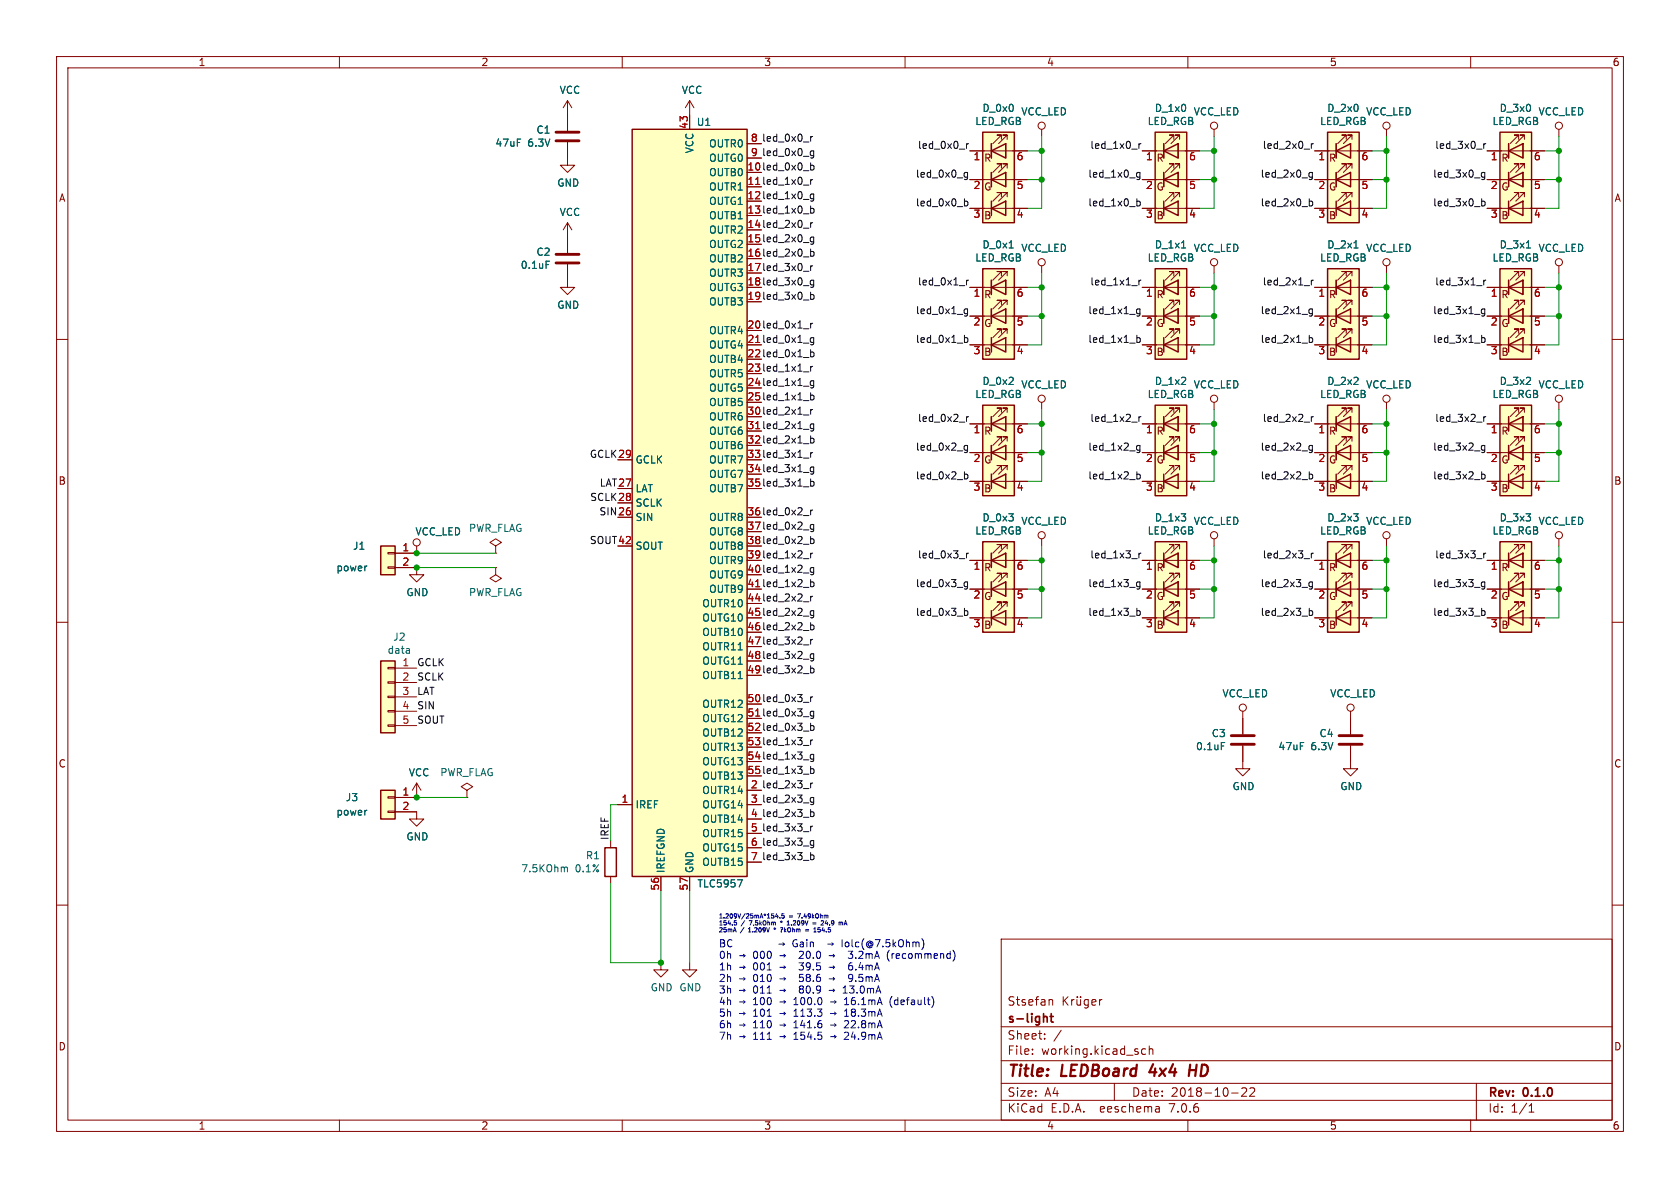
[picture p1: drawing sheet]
<svg xmlns="http://www.w3.org/2000/svg" width="297mm" height="210mm" viewBox="0 0 297 210" stroke-linecap="round" stroke-linejoin="round" font-family="sans-serif">
<defs><g id="words">
<g font-size="2.8" fill="#840000">
<text x="178" y="190.9">Title:</text>
<text x="187.7" y="190.9">LEDBoard</text>
<text x="204.1" y="190.9">4x4</text>
<text x="211.8" y="190.9">HD</text>
</g>
<g font-size="2.1" fill="#840000">
<text x="178" y="178">Stsefan</text>
<text x="178" y="184">Sheet:</text>
<text x="178" y="181.2">s-light</text>
<text x="178" y="186.7">File:</text>
<text x="184.1" y="186.7">working.kicad_sch</text>
<text x="178" y="196.9">KiCad</text>
<text x="178" y="194.1">Size:</text>
<text x="184.7" y="194.1">A4</text>
<text x="185.7" y="196.9">E.D.A.</text>
<text x="194.6" y="196.9">eeschema</text>
<text x="200" y="194.1">Date:</text>
<text x="207" y="196.9">7.0.6</text>
<text x="207" y="194.1">2018-10-22</text>
<text x="263" y="194.3">Rev:</text>
<text x="263" y="196.9">Id:</text>
<text x="267.1" y="196.9">1/1</text>
<text x="269.4" y="194.3">0.1.0</text>
</g>
<g font-size="1.8" fill="#840000">
<text x="35" y="11.9">1</text>
<text x="85" y="11.9">2</text>
<text x="135" y="11.9">3</text>
<text x="185" y="11.9">4</text>
<text x="235" y="11.9">5</text>
<text x="285" y="11.9">6</text>
<text x="173.9" y="28.8">R</text>
<text x="204.4" y="28.8">R</text>
<text x="234.8" y="28.8">R</text>
<text x="265.3" y="28.8">R</text>
<text x="10.3" y="35.9">A</text>
<text x="132" y="30.2">10 led_0x0_b</text>
<text x="132" y="35.3">12 led_1x0_g</text>
<text x="173.9" y="33.9">G</text>
<text x="204.4" y="33.9">G</text>
<text x="234.8" y="33.9">G</text>
<text x="265.3" y="33.9">G</text>
<text x="285.3" y="35.9">A</text>
<text x="132" y="37.8">13 led_1x0_b</text>
<text x="132" y="40.4">14 led_2x0_r</text>
<text x="173.9" y="39">B</text>
<text x="204.4" y="39">B</text>
<text x="234.8" y="39">B</text>
<text x="265.3" y="39">B</text>
<text x="132" y="42.9">15 led_2x0_g</text>
<text x="132" y="45.5">16 led_2x0_b</text>
<text x="132" y="48">17 led_3x0_r</text>
<text x="132" y="50.5">18 led_3x0_g</text>
<text x="132" y="53.1">19 led_3x0_b</text>
<text x="173.9" y="52.9">R</text>
<text x="204.4" y="52.9">R</text>
<text x="234.8" y="52.9">R</text>
<text x="265.3" y="52.9">R</text>
<text x="132" y="58.2">20 led_0x1_r</text>
<text x="173.9" y="58">G</text>
<text x="204.4" y="58">G</text>
<text x="234.8" y="58">G</text>
<text x="265.3" y="58">G</text>
<text x="132" y="63.2">22 led_0x1_b</text>
<text x="132" y="65.8">23 led_1x1_r</text>
<text x="173.9" y="63.1">B</text>
<text x="204.4" y="63.1">B</text>
<text x="234.8" y="63.1">B</text>
<text x="265.3" y="63.1">B</text>
<text x="132" y="68.3">24 led_1x1_g</text>
<text x="132" y="70.9">25 led_1x1_b</text>
<text x="132" y="73.4">30 led_2x1_r</text>
<text x="173.9" y="77.1">R</text>
<text x="204.4" y="77.1">R</text>
<text x="234.8" y="77.1">R</text>
<text x="265.3" y="77.1">R</text>
<text x="132" y="78.5">32 led_2x1_b</text>
<text x="132" y="81">33 led_3x1_r</text>
<text x="132" y="83.6">34 led_3x1_g</text>
<text x="173.9" y="82.2">G</text>
<text x="204.4" y="82.2">G</text>
<text x="234.8" y="82.2">G</text>
<text x="265.3" y="82.2">G</text>
<text x="10.3" y="85.9">B</text>
<text x="132" y="86.1">35 led_3x1_b</text>
<text x="173.9" y="87.2">B</text>
<text x="204.4" y="87.2">B</text>
<text x="234.8" y="87.2">B</text>
<text x="265.3" y="87.2">B</text>
<text x="285.3" y="85.9">B</text>
<text x="132" y="91.2">36 led_0x2_r</text>
<text x="132" y="93.7">37 led_0x2_g</text>
<text x="132" y="96.3">38 led_0x2_b</text>
<text x="132" y="98.8">39 led_1x2_r</text>
<text x="132" y="101.3">40 led_1x2_g</text>
<text x="173.9" y="101.2">R</text>
<text x="204.4" y="101.2">R</text>
<text x="234.8" y="101.2">R</text>
<text x="265.3" y="101.2">R</text>
<text x="132" y="106.4">44 led_2x2_r</text>
<text x="173.9" y="106.3">G</text>
<text x="204.4" y="106.3">G</text>
<text x="234.8" y="106.3">G</text>
<text x="265.3" y="106.3">G</text>
<text x="132" y="109">45 led_2x2_g</text>
<text x="132" y="111.5">46 led_2x2_b</text>
<text x="173.9" y="111.4">B</text>
<text x="204.4" y="111.4">B</text>
<text x="234.8" y="111.4">B</text>
<text x="265.3" y="111.4">B</text>
<text x="132" y="114">47 led_3x2_r</text>
<text x="132" y="116.6">48 led_3x2_g</text>
<text x="132" y="119.1">49 led_3x2_b</text>
<text x="132" y="124.2">50 led_0x3_r</text>
<text x="132" y="129.3">52 led_0x3_b</text>
<text x="132" y="131.8">53 led_1x3_r</text>
<text x="10.3" y="135.9">C</text>
<text x="132" y="134.4">54 led_1x3_g</text>
<text x="132" y="136.9">55 led_1x3_b</text>
<text x="285.3" y="135.9">C</text>
<text x="132.6" y="139.4">2 led_2x3_r</text>
<text x="132.6" y="144.5">4 led_2x3_b</text>
<text x="10.3" y="185.9">D</text>
<text x="285.3" y="185.9">D</text>
<text x="35" y="199.9">1</text>
<text x="85" y="199.9">2</text>
<text x="135" y="199.9">3</text>
<text x="185" y="199.9">4</text>
<text x="235" y="199.9">5</text>
<text x="285" y="199.9">6</text>
</g>
<g font-size="1.8" fill="#006464">
<text x="98.8" y="16.8">VCC</text>
<text x="120.4" y="16.8">VCC</text>
<text x="94.7" y="23.8">C1</text>
<text x="123.1" y="22.5">U1</text>
<text x="172.3" y="22.3">LED_RGB</text>
<text x="173.6" y="20">D_0x0</text>
<text x="180.5" y="20.6">VCC_LED</text>
<text x="202.8" y="22.3">LED_RGB</text>
<text x="204.1" y="20">D_1x0</text>
<text x="210.9" y="20.6">VCC_LED</text>
<text x="233.3" y="22.3">LED_RGB</text>
<text x="234.5" y="20">D_2x0</text>
<text x="241.4" y="20.6">VCC_LED</text>
<text x="263.8" y="22.3">LED_RGB</text>
<text x="265" y="20">D_3x0</text>
<text x="271.9" y="20.6">VCC_LED</text>
<text x="87.5" y="26.1">47uF</text>
<text x="93.3" y="26.1">6.3V</text>
<text x="122.8" y="27.2" transform="rotate(-90 122.8 27.2)">VCC</text>
<text x="125.3" y="26.3">OUTR0</text>
<text x="125.3" y="28.8">OUTG0</text>
<text x="98.4" y="33.2">GND</text>
<text x="125.3" y="31.3">OUTB0</text>
<text x="125.3" y="33.9">OUTR1</text>
<text x="98.8" y="38.4">VCC</text>
<text x="125.3" y="36.4">OUTG1</text>
<text x="125.3" y="39">OUTB1</text>
<text x="125.3" y="41.5">OUTR2</text>
<text x="92" y="47.7">0.1uF</text>
<text x="94.7" y="45.4">C2</text>
<text x="125.3" y="44">OUTG2</text>
<text x="125.3" y="46.6">OUTB2</text>
<text x="172.3" y="46.4">LED_RGB</text>
<text x="173.6" y="44.1">D_0x1</text>
<text x="180.5" y="44.7">VCC_LED</text>
<text x="202.8" y="46.4">LED_RGB</text>
<text x="204.1" y="44.1">D_1x1</text>
<text x="210.9" y="44.7">VCC_LED</text>
<text x="233.3" y="46.4">LED_RGB</text>
<text x="234.5" y="44.1">D_2x1</text>
<text x="241.4" y="44.7">VCC_LED</text>
<text x="263.8" y="46.4">LED_RGB</text>
<text x="265" y="44.1">D_3x1</text>
<text x="271.9" y="44.7">VCC_LED</text>
<text x="125.3" y="49.1">OUTR3</text>
<text x="125.3" y="51.7">OUTG3</text>
<text x="98.4" y="54.8">GND</text>
<text x="125.3" y="54.2">OUTB3</text>
<text x="125.3" y="59.3">OUTR4</text>
<text x="125.3" y="61.8">OUTG4</text>
<text x="125.3" y="64.4">OUTB4</text>
<text x="125.3" y="66.9">OUTR5</text>
<text x="125.3" y="69.4">OUTG5</text>
<text x="125.3" y="72">OUTB5</text>
<text x="172.3" y="70.6">LED_RGB</text>
<text x="173.6" y="68.2">D_0x2</text>
<text x="180.5" y="68.9">VCC_LED</text>
<text x="202.8" y="70.6">LED_RGB</text>
<text x="204.1" y="68.2">D_1x2</text>
<text x="210.9" y="68.9">VCC_LED</text>
<text x="233.3" y="70.6">LED_RGB</text>
<text x="234.5" y="68.2">D_2x2</text>
<text x="241.4" y="68.9">VCC_LED</text>
<text x="263.8" y="70.6">LED_RGB</text>
<text x="265" y="68.2">D_3x2</text>
<text x="271.9" y="68.9">VCC_LED</text>
<text x="125.3" y="74.5">OUTR6</text>
<text x="125.3" y="77.1">OUTG6</text>
<text x="112.3" y="82.1">GCLK</text>
<text x="125.3" y="79.6">OUTB6</text>
<text x="125.3" y="82.1">OUTR7</text>
<text x="112.3" y="87.2">LAT</text>
<text x="112.3" y="89.8">SCLK</text>
<text x="125.3" y="84.7">OUTG7</text>
<text x="125.3" y="87.2">OUTB7</text>
<text x="73.3" y="94.8">VCC_LED</text>
<text x="82.8" y="94.2">PWR_FLAG</text>
<text x="112.3" y="92.3">SIN</text>
<text x="125.3" y="92.3">OUTR8</text>
<text x="125.3" y="94.8">OUTG8</text>
<text x="172.3" y="94.7">LED_RGB</text>
<text x="173.6" y="92.4">D_0x3</text>
<text x="180.5" y="93">VCC_LED</text>
<text x="202.8" y="94.7">LED_RGB</text>
<text x="204.1" y="92.4">D_1x3</text>
<text x="210.9" y="93">VCC_LED</text>
<text x="233.3" y="94.7">LED_RGB</text>
<text x="234.5" y="92.4">D_2x3</text>
<text x="241.4" y="93">VCC_LED</text>
<text x="263.8" y="94.7">LED_RGB</text>
<text x="265" y="92.4">D_3x3</text>
<text x="271.9" y="93">VCC_LED</text>
<text x="59.4" y="101.2">power</text>
<text x="62.3" y="97.4">J1</text>
<text x="112.3" y="97.4">SOUT</text>
<text x="125.3" y="97.4">OUTB8</text>
<text x="125.3" y="99.9">OUTR9</text>
<text x="71.8" y="105.6">GND</text>
<text x="82.8" y="105.6">PWR_FLAG</text>
<text x="124.1" y="107.5">OUTR10</text>
<text x="125.3" y="102.5">OUTG9</text>
<text x="125.3" y="105">OUTB9</text>
<text x="69.4" y="113.5">J2</text>
<text x="124.1" y="110.1">OUTG10</text>
<text x="124.1" y="112.6">OUTB10</text>
<text x="68.4" y="115.8">data</text>
<text x="124.1" y="115.2">OUTR11</text>
<text x="124.1" y="117.7">OUTG11</text>
<text x="124.1" y="120.2">OUTB11</text>
<text x="124.1" y="125.3">OUTR12</text>
<text x="216" y="123.5">VCC_LED</text>
<text x="235.1" y="123.5">VCC_LED</text>
<text x="124.1" y="127.9">OUTG12</text>
<text x="124.1" y="130.4">OUTB12</text>
<text x="214.1" y="130.5">C3</text>
<text x="233.2" y="130.5">C4</text>
<text x="72.2" y="137.4">VCC</text>
<text x="77.7" y="137.4">PWR_FLAG</text>
<text x="124.1" y="132.9">OUTR13</text>
<text x="124.1" y="135.5">OUTG13</text>
<text x="211.3" y="132.8">0.1uF</text>
<text x="225.9" y="132.8">47uF</text>
<text x="231.7" y="132.8">6.3V</text>
<text x="61" y="141.8">J3</text>
<text x="112.3" y="143.1">IREF</text>
<text x="124.1" y="140.6">OUTR14</text>
<text x="124.1" y="143.1">OUTG14</text>
<text x="124.1" y="138">OUTB13</text>
<text x="217.8" y="139.9">GND</text>
<text x="236.9" y="139.9">GND</text>
<text x="59.4" y="144.4">power</text>
<text x="71.8" y="148.8">GND</text>
<text x="124.1" y="145.6">OUTB14</text>
<text x="124.1" y="148.2">OUTR15</text>
<text x="92" y="154.4">7.5KOhm</text>
<text x="101.7" y="154.4">0.1%</text>
<text x="103.5" y="152.1">R1</text>
<text x="117.7" y="154.4" transform="rotate(-90 117.7 154.4)">IREFGND</text>
<text x="122.8" y="154.4" transform="rotate(-90 122.8 154.4)">GND</text>
<text x="124.1" y="150.7">OUTG15</text>
<text x="124.1" y="153.3">OUTB15</text>
<text x="123.2" y="157.1">TLC5957</text>
<text x="114.9" y="175.4">GND GND</text>
</g>
<g font-size="1.8" fill="#a90000">
<text x="121.7" y="22.9" transform="rotate(-90 121.7 22.9)">43</text>
<text x="132.6" y="25.1">8</text>
<text x="132.6" y="27.7">9</text>
<text x="172" y="28.7">1</text>
<text x="179.6" y="28.7">6</text>
<text x="202.5" y="28.7">1</text>
<text x="210.1" y="28.7">6</text>
<text x="233" y="28.7">1</text>
<text x="240.6" y="28.7">6</text>
<text x="263.5" y="28.7">1</text>
<text x="271.1" y="28.7">6</text>
<text x="132" y="32.8">11 led_1x0_r</text>
<text x="132" y="30.2">10</text>
<text x="132" y="32.8">11</text>
<text x="132" y="35.3">12</text>
<text x="172" y="33.7">2</text>
<text x="179.6" y="33.7">5</text>
<text x="202.5" y="33.7">2</text>
<text x="210.1" y="33.7">5</text>
<text x="233" y="33.7">2</text>
<text x="240.6" y="33.7">5</text>
<text x="263.5" y="33.7">2</text>
<text x="271.1" y="33.7">5</text>
<text x="132" y="37.8">13</text>
<text x="132" y="40.4">14</text>
<text x="172" y="38.8">3</text>
<text x="179.6" y="38.8">4</text>
<text x="202.5" y="38.8">3</text>
<text x="210.1" y="38.8">4</text>
<text x="233" y="38.8">3</text>
<text x="240.6" y="38.8">4</text>
<text x="263.5" y="38.8">3</text>
<text x="271.1" y="38.8">4</text>
<text x="132" y="42.9">15</text>
<text x="132" y="45.5">16</text>
<text x="132" y="48">17</text>
<text x="132" y="50.5">18</text>
<text x="132" y="53.1">19</text>
<text x="172" y="52.8">1</text>
<text x="179.6" y="52.8">6</text>
<text x="202.5" y="52.8">1</text>
<text x="210.1" y="52.8">6</text>
<text x="233" y="52.8">1</text>
<text x="240.6" y="52.8">6</text>
<text x="263.5" y="52.8">1</text>
<text x="271.1" y="52.8">6</text>
<text x="132" y="58.2">20</text>
<text x="172" y="57.9">2</text>
<text x="179.6" y="57.9">5</text>
<text x="202.5" y="57.9">2</text>
<text x="210.1" y="57.9">5</text>
<text x="233" y="57.9">2</text>
<text x="240.6" y="57.9">5</text>
<text x="263.5" y="57.9">2</text>
<text x="271.1" y="57.9">5</text>
<text x="132" y="60.7">21 led_0x1_g</text>
<text x="132" y="60.7">21</text>
<text x="132" y="63.2">22</text>
<text x="132" y="65.8">23</text>
<text x="172" y="62.9">3</text>
<text x="179.6" y="62.9">4</text>
<text x="202.5" y="62.9">3</text>
<text x="210.1" y="62.9">4</text>
<text x="233" y="62.9">3</text>
<text x="240.6" y="62.9">4</text>
<text x="263.5" y="62.9">3</text>
<text x="271.1" y="62.9">4</text>
<text x="132" y="68.3">24</text>
<text x="132" y="70.9">25</text>
<text x="132" y="75.9">31 led_2x1_g</text>
<text x="132" y="73.4">30</text>
<text x="132" y="75.9">31</text>
<text x="172" y="76.9">1</text>
<text x="179.6" y="76.9">6</text>
<text x="202.5" y="76.9">1</text>
<text x="210.1" y="76.9">6</text>
<text x="233" y="76.9">1</text>
<text x="240.6" y="76.9">6</text>
<text x="263.5" y="76.9">1</text>
<text x="271.1" y="76.9">6</text>
<text x="109.2" y="81">29</text>
<text x="132" y="78.5">32</text>
<text x="132" y="81">33</text>
<text x="132" y="83.6">34</text>
<text x="172" y="82">2</text>
<text x="179.6" y="82">5</text>
<text x="202.5" y="82">2</text>
<text x="210.1" y="82">5</text>
<text x="233" y="82">2</text>
<text x="240.6" y="82">5</text>
<text x="263.5" y="82">2</text>
<text x="271.1" y="82">5</text>
<text x="109.2" y="86.1">27</text>
<text x="109.2" y="88.6">28</text>
<text x="132" y="86.1">35</text>
<text x="172" y="87.1">3</text>
<text x="179.6" y="87.1">4</text>
<text x="202.5" y="87.1">3</text>
<text x="210.1" y="87.1">4</text>
<text x="233" y="87.1">3</text>
<text x="240.6" y="87.1">4</text>
<text x="263.5" y="87.1">3</text>
<text x="271.1" y="87.1">4</text>
<text x="109.2" y="91.2">26</text>
<text x="132" y="91.2">36</text>
<text x="132" y="93.7">37</text>
<text x="71" y="97.5">1</text>
<text x="71" y="100.1">2</text>
<text x="109.2" y="96.3">42</text>
<text x="132" y="96.3">38</text>
<text x="132" y="98.8">39</text>
<text x="132" y="101.3">40</text>
<text x="172" y="101">1</text>
<text x="179.6" y="101">6</text>
<text x="202.5" y="101">1</text>
<text x="210.1" y="101">6</text>
<text x="233" y="101">1</text>
<text x="240.6" y="101">6</text>
<text x="263.5" y="101">1</text>
<text x="271.1" y="101">6</text>
<text x="132" y="103.9">41 led_1x2_b</text>
<text x="132" y="103.9">41</text>
<text x="132" y="106.4">44</text>
<text x="172" y="106.1">2</text>
<text x="179.6" y="106.1">5</text>
<text x="202.5" y="106.1">2</text>
<text x="210.1" y="106.1">5</text>
<text x="233" y="106.1">2</text>
<text x="240.6" y="106.1">5</text>
<text x="263.5" y="106.1">2</text>
<text x="271.1" y="106.1">5</text>
<text x="132" y="109">45</text>
<text x="132" y="111.5">46</text>
<text x="172" y="111.2">3</text>
<text x="179.6" y="111.2">4</text>
<text x="202.5" y="111.2">3</text>
<text x="210.1" y="111.2">4</text>
<text x="233" y="111.2">3</text>
<text x="240.6" y="111.2">4</text>
<text x="263.5" y="111.2">3</text>
<text x="271.1" y="111.2">4</text>
<text x="71" y="117.9">1</text>
<text x="132" y="114">47</text>
<text x="132" y="116.6">48</text>
<text x="132" y="119.1">49</text>
<text x="71" y="120.4">2</text>
<text x="71" y="122.9">3</text>
<text x="71" y="125.5">4</text>
<text x="132" y="124.2">50</text>
<text x="71" y="128">5</text>
<text x="132" y="126.7">51 led_0x3_g</text>
<text x="132" y="126.7">51</text>
<text x="132" y="129.3">52</text>
<text x="132" y="131.8">53</text>
<text x="132" y="134.4">54</text>
<text x="132" y="136.9">55</text>
<text x="71" y="140.7">1</text>
<text x="71" y="143.3">2</text>
<text x="109.8" y="142">1</text>
<text x="132.6" y="139.4">2</text>
<text x="132.6" y="142">3</text>
<text x="132.6" y="144.5">4</text>
<text x="132.6" y="147.1">5</text>
<text x="132.6" y="149.6">6</text>
<text x="132.6" y="152.1">7</text>
<text x="116.6" y="157.5" transform="rotate(-90 116.6 157.5)">56</text>
<text x="121.7" y="157.5" transform="rotate(-90 121.7 157.5)">57</text>
</g>
<g font-size="1.8" fill="#0f0f0f">
<text x="132.6" y="25.1">8 led_0x0_r</text>
<text x="132.6" y="27.7">9 led_0x0_g</text>
<text x="162.2" y="26.4">led_0x0_r</text>
<text x="192.7" y="26.4">led_1x0_r</text>
<text x="223.1" y="26.4">led_2x0_r</text>
<text x="253.6" y="26.4">led_3x0_r</text>
<text x="161.8" y="31.5">led_0x0_g</text>
<text x="192.3" y="31.5">led_1x0_g</text>
<text x="222.8" y="31.5">led_2x0_g</text>
<text x="253.3" y="31.5">led_3x0_g</text>
<text x="161.8" y="36.6">led_0x0_b</text>
<text x="192.3" y="36.6">led_1x0_b</text>
<text x="222.8" y="36.6">led_2x0_b</text>
<text x="253.3" y="36.6">led_3x0_b</text>
<text x="162.2" y="50.5">led_0x1_r</text>
<text x="192.7" y="50.5">led_1x1_r</text>
<text x="223.1" y="50.5">led_2x1_r</text>
<text x="253.6" y="50.5">led_3x1_r</text>
<text x="161.8" y="55.6">led_0x1_g</text>
<text x="192.3" y="55.6">led_1x1_g</text>
<text x="222.8" y="55.6">led_2x1_g</text>
<text x="253.3" y="55.6">led_3x1_g</text>
<text x="161.8" y="60.7">led_0x1_b</text>
<text x="192.3" y="60.7">led_1x1_b</text>
<text x="222.8" y="60.7">led_2x1_b</text>
<text x="253.3" y="60.7">led_3x1_b</text>
<text x="162.2" y="74.7">led_0x2_r</text>
<text x="192.7" y="74.7">led_1x2_r</text>
<text x="223.1" y="74.7">led_2x2_r</text>
<text x="253.6" y="74.7">led_3x2_r</text>
<text x="104.2" y="81">GCLK29</text>
<text x="161.8" y="79.7">led_0x2_g</text>
<text x="192.3" y="79.7">led_1x2_g</text>
<text x="222.8" y="79.7">led_2x2_g</text>
<text x="253.3" y="79.7">led_3x2_g</text>
<text x="104.2" y="88.6">SCLK 28</text>
<text x="105.9" y="86.1">LAT27</text>
<text x="161.8" y="84.8">led_0x2_b</text>
<text x="192.3" y="84.8">led_1x2_b</text>
<text x="222.8" y="84.8">led_2x2_b</text>
<text x="253.3" y="84.8">led_3x2_b</text>
<text x="105.9" y="91.2">SIN 26</text>
<text x="104.2" y="96.3">SOUT42</text>
<text x="162.2" y="98.8">led_0x3_r</text>
<text x="192.7" y="98.8">led_1x3_r</text>
<text x="223.1" y="98.8">led_2x3_r</text>
<text x="253.6" y="98.8">led_3x3_r</text>
<text x="161.8" y="103.9">led_0x3_g</text>
<text x="192.3" y="103.9">led_1x3_g</text>
<text x="222.8" y="103.9">led_2x3_g</text>
<text x="253.3" y="103.9">led_3x3_g</text>
<text x="161.8" y="109">led_0x3_b</text>
<text x="192.3" y="109">led_1x3_b</text>
<text x="222.8" y="109">led_2x3_b</text>
<text x="253.3" y="109">led_3x3_b</text>
<text x="73.7" y="117.8">GCLK</text>
<text x="73.7" y="122.9">LAT</text>
<text x="73.7" y="120.4">SCLK</text>
<text x="73.7" y="125.5">SIN</text>
<text x="73.7" y="128">SOUT</text>
<text x="132.6" y="142">3 led_2x3_g</text>
<text x="107.7" y="148.6" transform="rotate(-90 107.7 148.6)">IREF</text>
<text x="132.6" y="147.1">5 led_3x3_r</text>
<text x="132.6" y="149.6">6 led_3x3_g</text>
<text x="132.6" y="152.1">7 led_3x3_b</text>
</g>
<g font-size="1.8" fill="#0000c2">
<text x="127" y="167.5">BC</text>
<text x="138.9" y="167.5">þÿ!’Gain</text>
<text x="148.2" y="167.5">þÿ!’Iolc(@7.5kOhm)</text>
<text x="127" y="169.6">0h</text>
<text x="127" y="171.6">1h</text>
<text x="127" y="173.7">2h</text>
<text x="130.5" y="169.6">þÿ!’000</text>
<text x="130.5" y="171.6">þÿ!’001</text>
<text x="130.5" y="173.7">þÿ!’010</text>
<text x="138.1" y="169.6">þÿ!’ 20.0</text>
<text x="138.1" y="171.6">þÿ!’ 39.5</text>
<text x="138.1" y="173.7">þÿ!’ 58.6</text>
<text x="147.4" y="169.6">þÿ!’ 3.2mA</text>
<text x="147.4" y="171.6">þÿ!’ 6.4mA</text>
<text x="147.4" y="173.7">þÿ!’ 9.5mA</text>
<text x="158.3" y="169.6">(recommend)</text>
<text x="127" y="175.7">3h</text>
<text x="127" y="177.8">4h</text>
<text x="127" y="179.8">5h</text>
<text x="130.5" y="175.7">þÿ!’011</text>
<text x="130.5" y="177.8">þÿ!’100</text>
<text x="130.5" y="179.8">þÿ!’101</text>
<text x="138.1" y="175.7">þÿ!’ 80.9</text>
<text x="138.1" y="177.8">þÿ!’100.0</text>
<text x="138.1" y="179.8">þÿ!’113.3</text>
<text x="147.4" y="175.7">þÿ!’13.0mA</text>
<text x="147.4" y="177.8">þÿ!’16.1mA</text>
<text x="147.4" y="179.8">þÿ!’18.3mA</text>
<text x="158.4" y="177.8">(default)</text>
<text x="127" y="181.9">6h</text>
<text x="127" y="183.9">7h</text>
<text x="130.5" y="181.9">þÿ!’110</text>
<text x="130.5" y="183.9">þÿ!’111</text>
<text x="138.1" y="181.9">þÿ!’141.6</text>
<text x="138.1" y="183.9">þÿ!’154.5</text>
<text x="147.4" y="181.9">þÿ!’22.8mA</text>
<text x="147.4" y="183.9">þÿ!’24.9mA</text>
</g>
<g font-size="1.1" fill="#0000c2">
<text x="127" y="162.4">1.209V/25mA*154.5</text>
<text x="127" y="163.6">154.5</text>
<text x="127" y="164.9">25mA</text>
<text x="131" y="164.9">/</text>
<text x="131.2" y="163.6">/</text>
<text x="132.7" y="164.9">1.209V</text>
<text x="132.8" y="163.6">7,5kOhm</text>
<text x="137.5" y="164.9">*</text>
<text x="138.7" y="163.6">*</text>
<text x="139" y="164.9">?kOhm</text>
<text x="139.6" y="162.4">=</text>
<text x="140.1" y="163.6">1.209V</text>
<text x="141.4" y="162.4">7.49kOhm</text>
<text x="143.6" y="164.9">=</text>
<text x="144.9" y="163.6">=</text>
<text x="145.4" y="164.9">154.5</text>
<text x="146.8" y="163.6">24.9</text>
</g>
</g></defs>
<g fill="none" stroke="#840000" stroke-width=".18">
<path d="M10 10h277v190h-277zM12 12h273v186h-273zM60 10v2M100.3 17.8v5.3M100.3 17.8l-.7 1.3M100.3 17.8l.8 1.3M110 10v2M121.9 17.8l-.7 1.3M121.9 17.8v5.1M121.9 17.8l.8 1.3M160 10v2M210 10v2"/>
<path d="M260 10v2M100.3 25.1v4.1h1.3l-1.3 1.3-1.2-1.3h1.2M100.3 39.4v5.3M100.3 39.4l-.7 1.2M100.3 39.4l.8 1.2M132.1 25.4h2.5M132.1 27.9h2.5M171.4 36.8h10.2M171.4 31.8h10.2M171.4 26.7h10.2M175.3 30.5v2.5M175.3 25.4v2.5"/>
<path d="M177 34.8v-.8h-.7h.7l-1.5 1.6M177 29.7v-.7h-.7h.7l-1.5 1.5M177 24.6v-.7h-.7h.7l-1.5 1.5M177.8 30.5v2.5zM177.8 30.5h.1M177.8 25.4v2.5zM177.8 25.4h.1M178.1 34.8v-.8h-.8h.8l-1.6 1.6M178.1 29.7v-.7h-.8h.8l-1.6 1.5M178.1 24.6v-.7h-.8h.8l-1.6 1.5M184.1 22.9v1.2M201.9 36.8h10.2"/>
<path d="M201.9 31.8h10.2M201.9 26.7h10.2M205.7 30.5v2.5M205.7 25.4v2.5M207.5 34.8v-.8h-.7h.7l-1.5 1.6M207.5 29.7v-.7h-.7h.7l-1.5 1.5M207.5 24.6v-.7h-.7h.7l-1.5 1.5M208.3 30.5v2.5zM208.3 30.5h.1M208.3 25.4v2.5zM208.3 25.4h.1M208.5 34.8v-.8h-.7h.7l-1.5 1.6"/>
<path d="M208.5 29.7v-.7h-.7h.7l-1.5 1.5M208.5 24.6v-.7h-.7h.7l-1.5 1.5M214.6 22.9v1.2M232.4 36.8h10.2M232.4 31.8h10.2M232.4 26.7h10.2M236.2 30.5v2.5M236.2 25.4v2.5M238 34.8v-.8h-.8h.8l-1.5 1.6M238 29.7v-.7h-.8h.8l-1.5 1.5M238 24.6v-.7h-.8h.8l-1.5 1.5M238.8 30.5v2.5z"/>
<path d="M238.8 30.5h.1M238.8 25.4v2.5zM238.8 25.4h.1M239 34.8v-.8h-.7h.7l-1.5 1.6M239 29.7v-.7h-.7h.7l-1.5 1.5M239 24.6v-.7h-.7h.7l-1.5 1.5M245.1 22.9v1.2M262.9 36.8h10.1M262.9 31.8h10.1M262.9 26.7h10.1M266.7 30.5v2.5M266.7 25.4v2.5"/>
<path d="M268.5 34.8v-.8h-.8h.8l-1.5 1.6M268.5 29.7v-.7h-.8h.8l-1.5 1.5M268.5 24.6v-.7h-.8h.8l-1.5 1.5M269.2 30.5v2.5zM269.2 30.5h.1M269.2 25.4v2.5zM269.2 25.4h.1M269.5 34.8v-.8h-.8h.8l-1.5 1.6M269.5 29.7v-.7h-.8h.8l-1.5 1.5M269.5 24.6v-.7h-.8h.8l-1.5 1.5M275.6 22.9v1.2M10 60h2"/>
<path d="M100.3 46.7v4.1h1.3l-1.3 1.3-1.2-1.3h1.2M171.4 55.9h10.2M171.4 50.8h10.2M175.3 54.6v2.6M175.3 49.5v2.6M177 58.9v-.7h-.7h.7l-1.5 1.5M177 53.8v-.7h-.7h.7l-1.5 1.5M177 48.8v-.8h-.7h.7l-1.5 1.5M177.8 54.6v2.6zM177.8 54.6h.1M177.8 49.5v2.6zM177.8 49.5h.1"/>
<path d="M178.1 58.9v-.7h-.8h.8l-1.6 1.5M178.1 53.8v-.7h-.8h.8l-1.6 1.5M178.1 48.8v-.8h-.8h.8l-1.6 1.5M184.1 47v1.3M201.9 55.9h10.2M201.9 50.8h10.2M205.7 54.6v2.6M205.7 49.5v2.6M207.5 58.9v-.7h-.7h.7l-1.5 1.5M207.5 53.8v-.7h-.7h.7l-1.5 1.5M207.5 48.8v-.8h-.7h.7l-1.5 1.5M208.3 54.6v2.6z"/>
<path d="M208.3 54.6h.1M208.3 49.5v2.6zM208.3 49.5h.1M208.5 58.9v-.7h-.7h.7l-1.5 1.5M208.5 53.8v-.7h-.7h.7l-1.5 1.5M208.5 48.8v-.8h-.7h.7l-1.5 1.5M214.6 47v1.3M232.4 55.9h10.2M232.4 50.8h10.2M236.2 54.6v2.6M236.2 49.5v2.6M238 58.9v-.7h-.8h.8l-1.5 1.5"/>
<path d="M238 53.8v-.7h-.8h.8l-1.5 1.5M238 48.8v-.8h-.8h.8l-1.5 1.5M238.8 54.6v2.6zM238.8 54.6h.1M238.8 49.5v2.6zM238.8 49.5h.1M239 58.9v-.7h-.7h.7l-1.5 1.5M239 53.8v-.7h-.7h.7l-1.5 1.5M239 48.8v-.8h-.7h.7l-1.5 1.5M245.1 47v1.3M262.9 55.9h10.1M262.9 50.8h10.1"/>
<path d="M266.7 54.6v2.6M266.7 49.5v2.6M268.5 58.9v-.7h-.8h.8l-1.5 1.5M268.5 53.8v-.7h-.8h.8l-1.5 1.5M268.5 48.8v-.8h-.8h.8l-1.5 1.5M269.2 54.6v2.6zM269.2 54.6h.1M269.2 49.5v2.6zM269.2 49.5h.1M269.5 58.9v-.7h-.8h.8l-1.5 1.5M269.5 53.8v-.7h-.8h.8l-1.5 1.5M269.5 48.8v-.8h-.8h.8l-1.5 1.5"/>
<path d="M275.6 47v1.3M285 60h2M171.4 61h10.2M171.4 74.9h10.2M175.3 78.7v2.6M175.3 73.7v2.5M177 78v-.8h-.7h.7l-1.5 1.5M177 72.9v-.8h-.7h.7l-1.5 1.6M177.8 78.7v2.6zM177.8 78.7h.1M177.8 73.7v2.5zM177.8 73.7h.1"/>
<path d="M178.1 78v-.8h-.8h.8l-1.6 1.5M178.1 72.9v-.8h-.8h.8l-1.6 1.6M184.1 71.1v1.3M201.9 61h10.2M201.9 74.9h10.2M205.7 78.7v2.6M205.7 73.7v2.5M207.5 78v-.8h-.7h.7l-1.5 1.5M207.5 72.9v-.8h-.7h.7l-1.5 1.6M208.3 78.7v2.6zM208.3 78.7h.1M208.3 73.7v2.5z"/>
<path d="M208.3 73.7h.1M208.5 78v-.8h-.7h.7l-1.5 1.5M208.5 72.9v-.8h-.7h.7l-1.5 1.6M214.6 71.1v1.3M232.4 61h10.2M232.4 74.9h10.2M236.2 78.7v2.6M236.2 73.7v2.5M238 78v-.8h-.8h.8l-1.5 1.5M238 72.9v-.8h-.8h.8l-1.5 1.6M238.8 78.7v2.6zM238.8 78.7h.1"/>
<path d="M238.8 73.7v2.5zM238.8 73.7h.1M239 78v-.8h-.7h.7l-1.5 1.5M239 72.9v-.8h-.7h.7l-1.5 1.6M245.1 71.1v1.3M262.9 61h10.1M262.9 74.9h10.1M266.7 78.7v2.6M266.7 73.7v2.5M268.5 78v-.8h-.8h.8l-1.5 1.5M268.5 72.9v-.8h-.8h.8l-1.5 1.6M269.2 78.7v2.6z"/>
<path d="M269.2 78.7h.1M269.2 73.7v2.5zM269.2 73.7h.1M269.5 78v-.8h-.8h.8l-1.5 1.5M269.5 72.9v-.8h-.8h.8l-1.5 1.6M275.6 71.1v1.3M68.6 97.7h1.2v.2h-1.2zM73.7 96.5v1.3h-3.9M87.6 96.5l1-.6-1-.6-1 .6 1 .6v1.3M87.6 97.8h.1M109.2 91.4h2.6M109.2 86.4h2.6"/>
<path d="M109.2 88.9h2.6M109.2 81.3h2.6M109.2 96.5h2.6M171.4 99.1h10.2M171.4 85.1h10.2M171.4 80h10.2M175.3 97.8v2.5M177 97v-.7h-.7h.7l-1.5 1.5M177 83.1v-.8h-.7h.7l-1.5 1.5M177.8 97.8v2.5zM177.8 97.8h.1M178.1 97v-.7h-.8h.8l-1.6 1.5"/>
<path d="M178.1 83.1v-.8h-.8h.8l-1.6 1.5M184.1 95.3v1.2M201.9 99.1h10.2M201.9 85.1h10.2M201.9 80h10.2M205.7 97.8v2.5M207.5 97v-.7h-.7h.7l-1.5 1.5M207.5 83.1v-.8h-.7h.7l-1.5 1.5M208.3 97.8v2.5zM208.3 97.8h.1M208.5 97v-.7h-.7h.7l-1.5 1.5M208.5 83.1v-.8h-.7h.7l-1.5 1.5"/>
<path d="M214.6 95.3v1.2M232.4 99.1h10.2M232.4 85.1h10.2M232.4 80h10.2M236.2 97.8v2.5M238 97v-.7h-.8h.8l-1.5 1.5M238 83.1v-.8h-.8h.8l-1.5 1.5M238.8 97.8v2.5zM238.8 97.8h.1M239 97v-.7h-.7h.7l-1.5 1.5M239 83.1v-.8h-.7h.7l-1.5 1.5M245.1 95.3v1.2"/>
<path d="M262.9 99.1h10.1M262.9 85.1h10.1M262.9 80h10.1M266.7 97.8v2.5M268.5 83.1v-.8h-.8h.8l-1.5 1.5M268.5 97v-.7h-.8h.8l-1.5 1.5M269.2 97.8v2.5zM269.2 97.8h.1M269.5 83.1v-.8h-.8h.8l-1.5 1.5M269.5 97v-.7h-.8h.8l-1.5 1.5M275.6 95.3v1.2M10 110h2"/>
<path d="M68.6 118h1.2v.2h-1.2zM68.6 100.2h1.2v.3h-1.2zM69.8 100.3h3.9v1.3h1.2l-1.2 1.3-1.3-1.3h1.3M69.8 118.1h3.9M87.6 100.3v1.3l1 .6-1 .7-1-.7 1-.6M87.6 100.3h.1M171.4 109.2h10.2M171.4 104.1h10.2M175.3 102.9v2.5M177 107.2v-.8h-.7h.7l-1.5 1.6M177 102.1v-.8h-.7h.7l-1.5 1.6M177.8 102.9v2.5z"/>
<path d="M177.8 102.9h.1M178.1 107.2v-.8h-.8h.8l-1.6 1.6M178.1 102.1v-.8h-.8h.8l-1.6 1.6M201.9 109.2h10.2M201.9 104.1h10.2M205.7 102.9v2.5M207.5 107.2v-.8h-.7h.7l-1.5 1.6M207.5 102.1v-.8h-.7h.7l-1.5 1.6M208.3 102.9v2.5zM208.3 102.9h.1M208.5 107.2v-.8h-.7h.7l-1.5 1.6M208.5 102.1v-.8h-.7h.7l-1.5 1.6"/>
<path d="M232.4 109.2h10.2M232.4 104.1h10.2M236.2 102.9v2.5M238 107.2v-.8h-.8h.8l-1.5 1.6M238 102.1v-.8h-.8h.8l-1.5 1.6M238.8 102.9v2.5zM238.8 102.9h.1M239 107.2v-.8h-.7h.7l-1.5 1.6M239 102.1v-.8h-.7h.7l-1.5 1.6M262.9 109.2h10.1M262.9 104.1h10.1M266.7 102.9v2.5"/>
<path d="M268.5 107.2v-.8h-.8h.8l-1.5 1.6M268.5 102.1v-.8h-.8h.8l-1.5 1.6M269.2 102.9v2.5zM269.2 102.9h.1M269.5 107.2v-.8h-.8h.8l-1.5 1.6M269.5 102.1v-.8h-.8h.8l-1.5 1.6M285 110h2M68.6 128.1h1.2v.3h-1.2zM68.6 125.6h1.2v.3h-1.2zM68.6 123.1h1.2v.2h-1.2zM68.6 120.5h1.2v.3h-1.2zM69.8 120.7h3.9"/>
<path d="M69.8 123.2h3.9M69.8 125.7h3.9M69.8 128.3h3.9M73.7 138.4v2.6h-3.9M73.7 138.4l-.8 1.3M73.7 138.4l.7 1.3M82.5 139.7l1.1-.6-1.1-.7-1 .7 1 .6v1.3M219.7 131.8v4.1h1.3l-1.3 1.3-1.3-1.3h1.3M219.7 125.7v4.1M238.8 131.8v4.1h1.2l-1.2 1.3-1.3-1.3h1.3M238.8 125.7v4.1M10 160h2"/>
<path d="M68.6 143.4h1.2v.2h-1.2zM68.6 140.8h1.2v.3h-1.2zM69.8 143.5h3.9v1.3h1.2l-1.2 1.3-1.3-1.3h1.3M82.5 141h.1M107.9 148.6v1.3M107.9 154.9v1.3M109.2 142.2h2.6M116.8 154.9v2.6M121.9 154.9v2.6M132.1 142.2h2.5M132.1 147.3h2.5M132.1 149.9h2.5"/>
<path d="M132.1 152.4h2.5M285 160h2M116.8 170.2v1.3h1.3l-1.3 1.2-1.2-1.2h1.2M121.9 170.2v1.3h1.3l-1.3 1.2-1.3-1.2h1.3M177 166h108v32h-108zM185.7 176.7l.3 .1 .1 .1v.8M188 176.2v1.5M188.2 176.8l.6 .9M188.8 176.2l-.8 .9M189.5 176.7v1M189.9 176.7l-.3 .1-.1 .2M190.4 176.7l.1 .9 .3 .1 .2-.1"/>
<path d="M190.5 176.2v.1M191 176.2v.1M191 176.7v1M192.4 176.8l-.4-.1-.3 .3v.4l.1 .2h.6M192.4 176.7v1.2l-.3 .3-.4-.1M193 177.2l.7-.1v-.3l-.5-.1-.2 .2 .1 .7h.6M194.4 176.7v1M194.8 176.7l-.3 .1-.1 .2M60 198v2M110 198v2M160 198v2M177 194.5h108"/>
<path d="M177 191.5h108M177 187.5h108M177 181.5h108M182.5 186.3v.1M182.5 185.5v.1M184.7 183.6v.1M184.7 182.8v.1M187.6 182.1l-1.3 2M197 191.5v3M202.5 185.5l-.4-.1-.3 .3v.4l.2 .2h.5M203.2 185.5l.2-.1 .3 .1 .1 .9M203.2 184.9v1.5"/>
<path d="M204.9 195.7l.1 .9M205 196.5l-.2 .1M205 196h-.2M210 198v2M217.7 193.2h1.2M219.5 192.4l.6-.1 .2 .1 .1 .3-.9 1.1h.9M221 192.4l.5-.1 .2 .1 .1 .3-.9 1.1h.9M260 198v2M261 191.5v6.5M270.3 196.6h.9M270.3 195.5l.4-.4v1.5"/>
<circle cx="184.1" cy="22.2" r=".63"/>
<circle cx="214.6" cy="22.2" r=".63"/>
<circle cx="245.1" cy="22.2" r=".63"/>
<circle cx="275.6" cy="22.2" r=".63"/>
<circle cx="184.1" cy="46.4" r=".63"/>
<circle cx="214.6" cy="46.4" r=".63"/>
<circle cx="245.1" cy="46.4" r=".63"/>
<circle cx="275.6" cy="46.4" r=".63"/>
<circle cx="184.1" cy="70.5" r=".63"/>
<circle cx="214.6" cy="70.5" r=".63"/>
<circle cx="245.1" cy="70.5" r=".63"/>
<circle cx="275.6" cy="70.5" r=".63"/>
<circle cx="73.7" cy="95.9" r=".63"/>
<circle cx="184.1" cy="94.6" r=".63"/>
<circle cx="214.6" cy="94.6" r=".63"/>
<circle cx="245.1" cy="94.6" r=".63"/>
<circle cx="275.6" cy="94.6" r=".63"/>
<circle cx="219.7" cy="125.1" r=".63"/>
<circle cx="238.8" cy="125.1" r=".63"/>
</g>
<path d="M203.8 188.1l-.6 1.4h1.2M210.3 189.2h1.1M210.4 188.2l-.2 2" fill="none" stroke="#840000" stroke-width=".4"/>
<path d="M184.9 179.7l.2 .2v.8M185.6 179.7h.6M185.8 179.2v1.3l.4 .2" fill="none" stroke="#840000" stroke-width=".3"/>
<g fill="#ffffc2" stroke="#ffffc2" stroke-width=".18">
<path d="M234.7 47.5h5.6v16h-5.6z"/>
<path d="M204.2 47.5h5.6v16h-5.6z"/>
<path d="M204.2 95.8h5.6v16h-5.6z"/>
<path d="M265.2 47.5h5.6v16h-5.6z"/>
<path d="M204.2 23.4h5.6v16h-5.6z"/>
<path d="M234.7 95.8h5.6v16h-5.6z"/>
<path d="M265.2 23.4h5.6v16h-5.6z"/>
<path d="M173.7 95.8h5.6v16h-5.6z"/>
<path d="M67.3 116.8h2.5v12.7h-2.5z"/>
<path d="M173.7 23.4h5.6v16h-5.6z"/>
<path d="M173.7 47.5h5.6v16h-5.6z"/>
<path d="M173.7 71.6h5.6v16h-5.6z"/>
<path d="M265.2 71.6h5.6v16h-5.6z"/>
<path d="M111.8 22.9h20.3v132h-20.3z"/>
<path d="M204.2 71.6h5.6v16h-5.6z"/>
<path d="M67.3 96.5h2.5v5.1h-2.5z"/>
<path d="M265.2 95.8h5.6v16h-5.6z"/>
<path d="M234.7 23.4h5.6v16h-5.6z"/>
<path d="M234.7 71.6h5.6v16h-5.6z"/>
<path d="M67.3 139.7h2.5v5.1h-2.5z"/>
</g>
<g fill="none" stroke="#840000" stroke-width=".25">
<path d="M111.8 22.9h20.3v132h-20.3zM173.7 23.4h5.6v16h-5.6zM175.3 36.8l2.5-1.2v2.5zM175.3 31.8l2.5-1.3v2.5zM175.3 26.7l2.5-1.3v2.5zM175.3 25.4v2.5M175.3 30.5v2.5M175.3 35.6v2.5M204.2 23.4h5.6v16h-5.6zM205.7 36.8l2.6-1.2v2.5zM205.7 31.8l2.6-1.3v2.5zM205.7 26.7l2.6-1.3v2.5z"/>
<path d="M205.7 25.4v2.5M205.7 30.5v2.5M205.7 35.6v2.5M234.7 23.4h5.6v16h-5.6zM236.2 36.8l2.6-1.2v2.5zM236.2 31.8l2.6-1.3v2.5zM236.2 26.7l2.6-1.3v2.5zM236.2 25.4v2.5M236.2 30.5v2.5M236.2 35.6v2.5M265.2 23.4h5.6v16h-5.6zM266.7 36.8l2.5-1.2v2.5z"/>
<path d="M266.7 31.8l2.5-1.3v2.5zM266.7 26.7l2.5-1.3v2.5zM266.7 25.4v2.5M266.7 30.5v2.5M266.7 35.6v2.5M173.7 47.5h5.6v16h-5.6zM175.3 55.9l2.5-1.3v2.6zM175.3 50.8l2.5-1.3v2.6zM175.3 49.5v2.6M175.3 54.6v2.6M175.3 59.7v2.5M204.2 47.5h5.6v16h-5.6z"/>
<path d="M205.7 55.9l2.6-1.3v2.6zM205.7 50.8l2.6-1.3v2.6zM205.7 49.5v2.6M205.7 54.6v2.6M205.7 59.7v2.5M234.7 47.5h5.6v16h-5.6zM236.2 55.9l2.6-1.3v2.6zM236.2 50.8l2.6-1.3v2.6zM236.2 49.5v2.6M236.2 54.6v2.6M236.2 59.7v2.5M265.2 47.5h5.6v16h-5.6z"/>
<path d="M266.7 55.9l2.5-1.3v2.6zM266.7 50.8l2.5-1.3v2.6zM266.7 49.5v2.6M266.7 54.6v2.6M266.7 59.7v2.5M173.7 71.6h5.6v16h-5.6zM175.3 61l2.5-1.3v2.5zM175.3 74.9l2.5-1.2v2.5zM175.3 73.7v2.5M175.3 78.7v2.6M204.2 71.6h5.6v16h-5.6zM205.7 61l2.6-1.3v2.5z"/>
<path d="M205.7 74.9l2.6-1.2v2.5zM205.7 73.7v2.5M205.7 78.7v2.6M234.7 71.6h5.6v16h-5.6zM236.2 61l2.6-1.3v2.5zM236.2 74.9l2.6-1.2v2.5zM236.2 73.7v2.5M236.2 78.7v2.6M265.2 71.6h5.6v16h-5.6zM266.7 61l2.5-1.3v2.5zM266.7 74.9l2.5-1.2v2.5zM266.7 73.7v2.5"/>
<path d="M266.7 78.7v2.6M67.3 96.5h2.5v5.1h-2.5zM173.7 95.8h5.6v16h-5.6zM175.3 99.1l2.5-1.3v2.5zM175.3 85.1l2.5-1.3v2.6zM175.3 80l2.5-1.3v2.6zM175.3 83.8v2.6M175.3 97.8v2.5M204.2 95.8h5.6v16h-5.6zM205.7 99.1l2.6-1.3v2.5zM205.7 85.1l2.6-1.3v2.6zM205.7 80l2.6-1.3v2.6z"/>
<path d="M205.7 83.8v2.6M205.7 97.8v2.5M234.7 95.8h5.6v16h-5.6zM236.2 99.1l2.6-1.3v2.5zM236.2 85.1l2.6-1.3v2.6zM236.2 80l2.6-1.3v2.6zM236.2 83.8v2.6M236.2 97.8v2.5M265.2 95.8h5.6v16h-5.6zM266.7 85.1l2.5-1.3v2.6zM266.7 80l2.5-1.3v2.6zM266.7 99.1l2.5-1.3v2.5z"/>
<path d="M266.7 83.8v2.6M266.7 97.8v2.5M67.3 116.8h2.5v12.7h-2.5zM175.3 109.2l2.5-1.2v2.5zM175.3 104.1l2.5-1.2v2.5zM175.3 102.9v2.5M175.3 108v2.5M205.7 109.2l2.6-1.2v2.5zM205.7 104.1l2.6-1.2v2.5zM205.7 102.9v2.5M205.7 108v2.5M236.2 109.2l2.6-1.2v2.5z"/>
<path d="M236.2 104.1l2.6-1.2v2.5zM236.2 102.9v2.5M236.2 108v2.5M266.7 109.2l2.5-1.2v2.5zM266.7 104.1l2.5-1.2v2.5zM266.7 102.9v2.5M266.7 108v2.5M67.3 139.7h2.5v5.1h-2.5zM106.9 149.9h2.1v5h-2.1z"/>
</g>
<path d="M96.5 46.2h.6M178.4 43.8h.7M208.9 43.8h.7M239.4 43.8h.7M269.8 43.8h.8M64.7 100.1h.2M130.5 120h.7M215.9 131.3h.6M64.7 143.2h.2M100 153.3l.3 .2v.6M130.4 155.5h.8l-.5 1.3" fill="none" stroke="#006464" stroke-width=".18"/>
<path d="M98.3 23.4h4.1M98.3 24.9h4.1M98.3 45h4.1M98.3 46.5h4.1M217.7 130h4M217.7 131.6h4M236.7 130h4.1M236.7 131.6h4.1" fill="none" stroke="#840000" stroke-width=".51"/>
<g fill="none" stroke="#0f0f0f" stroke-width=".18">
<path d="M142 25.1h1M142 32.7h1M143.2 34.9l.3 .2h.4M143.2 27.3l.3 .2h.4M143.3 24.1v.9M143.3 31.7v.9M143.3 39.4v.8M143.3 29.3l.4-.1 .2 .3-.1 .5h-.5M143.3 36.9l.4-.1 .2 .3-.1 .5h-.5M143.7 31.7l-.4 .3M143.7 24.1l-.4 .3M143.7 39.4l-.4 .2"/>
<path d="M143.9 34.3v1l-.3 .3-.3-.1M143.9 26.7v1l-.3 .2h-.3M143.9 34.3h-.4l-.3 .2M143.9 26.7h-.4l-.3 .2M169.6 26.4h1M170.4 31.1l.3 .2h.3M170.5 35.6h.4l.2 .2-.1 .5h-.5M170.9 25.4v.8M171 30.5v1l-.2 .2h-.3M171 30.5h-.3l-.3 .2M171.2 25.4l-.3 .2M200.1 26.4h.9"/>
<path d="M200.9 31.1l.3 .2h.3M201 35.6h.3l.3 .2-.1 .5h-.5M201.3 25.4v.8M201.5 30.5v1l-.2 .2h-.3M201.5 30.5h-.3l-.3 .2M201.7 25.4l-.4 .2M230.6 26.4h.9M231.4 31.1l.2 .2h.4M231.5 35.6h.3l.3 .2-.2 .5h-.4M231.8 25.4v.8M232 30.5v1l-.2 .2h-.3M232 30.5h-.4l-.2 .2"/>
<path d="M232.2 25.4l-.4 .2M261 26.4h1M261.9 31.1l.2 .2h.4M261.9 35.6h.4l.2 .2-.1 .5h-.5M262.3 25.4v.8M262.5 30.5v1l-.3 .2h-.3M262.5 30.5h-.4l-.2 .2M262.7 25.4l-.4 .2M142 40.3h1M142 48h1M142 58.1h1M143.2 42.5l.3 .3 .4-.1"/>
<path d="M143.2 50.1l.3 .3 .4-.1M143.3 47v.8M143.3 57.1v.9M143.3 44.5l.4-.1 .2 .3-.1 .5h-.5M143.3 52.1h.4l.2 .2-.1 .6h-.5M143.7 47l-.4 .2M143.7 57.1l-.4 .3M143.9 49.6l-.4-.1-.3 .3M143.9 59.7h-.4l-.3 .2M143.9 41.9v1l-.3 .3-.3-.1M143.9 49.5v1.1l-.3 .2-.3-.1M143.9 59.7v1l-.3 .3-.3-.1"/>
<path d="M143.9 42l-.4-.1-.3 .3M169.6 50.5h1M170.4 55.2l.3 .3 .3-.1M170.5 59.7h.4l.2 .2-.1 .6h-.5M170.9 49.5v.9M171 54.6v1l-.2 .3-.3-.1M171 54.7l-.3-.1-.3 .3M171.2 49.5l-.3 .3M200.1 50.5h.9M200.9 55.2l.3 .3 .3-.1M201 59.7h.3l.3 .2-.1 .6h-.5M201.3 49.5v.9"/>
<path d="M201.5 54.6v1l-.2 .3-.3-.1M201.5 54.7l-.3-.1-.3 .3M201.7 49.5l-.4 .3M230.6 50.5h.9M231.4 55.2l.2 .3 .4-.1M231.5 59.7h.3l.3 .2-.2 .6h-.4M231.8 49.5v.9M232 54.6v1l-.2 .3-.3-.1M232 54.7l-.4-.1-.2 .3M232.2 49.5l-.4 .3M261 50.5h1M261.9 55.2l.2 .3 .4-.1"/>
<path d="M261.9 59.7h.4l.2 .2-.1 .6h-.5M262.3 49.5v.9M262.5 54.6v1l-.3 .3-.3-.1M262.5 54.7l-.4-.1-.2 .3M262.7 49.5l-.4 .3M142 73.4h1M142 65.7h1M143.2 60.3l.3 .2h.4M143.2 67.9l.3 .3 .4-.1M143.2 75.5l.3 .3 .4-.1M143.3 64.8v.8M143.3 72.4v.8"/>
<path d="M143.3 69.9l.4-.1 .2 .3-.1 .5h-.5M143.3 62.3l.4-.1 .2 .3-.1 .5h-.5M143.3 77.5h.4l.2 .2-.1 .6h-.5M143.7 72.4l-.4 .2M143.7 64.8l-.4 .2M143.9 67.3v1l-.3 .3-.3-.1M143.9 74.9v1.1l-.3 .2-.3-.1M143.9 67.4l-.4-.1-.3 .3M143.9 75l-.4-.1-.3 .3M169.6 74.6h1M170.4 79.3l.3 .3 .3-.1M170.9 73.7v.8"/>
<path d="M171 78.7v1.1l-.2 .2-.3-.1M171 78.8l-.3-.1-.3 .3M171.2 73.7l-.3 .2M200.1 74.6h.9M200.9 79.3l.3 .3 .3-.1M201.3 73.7v.8M201.5 78.7v1.1l-.2 .2-.3-.1M201.5 78.8l-.3-.1-.3 .3M201.7 73.7l-.4 .2M230.6 74.6h.9M231.4 79.3l.2 .3 .4-.1M231.8 73.7v.8"/>
<path d="M232 78.7v1.1l-.2 .2-.3-.1M232 78.8l-.4-.1-.2 .3M232.2 73.7l-.4 .2M261 74.6h1M261.9 79.3l.2 .3 .4-.1M262.3 73.7v.8M262.5 78.7v1.1l-.3 .2-.3-.1M262.5 78.8l-.4-.1-.2 .3M262.7 73.7l-.4 .2M142 91.1h1M142 98.8h1M142 81h1"/>
<path d="M143.2 83.2l.3 .2 .4-.1M143.2 93.3l.3 .3 .4-.1M143.3 80v.9M143.3 90.2v.8M143.3 97.8v.8M143.3 85.1h.4l.2 .2-.1 .6h-.5M143.3 95.3l.4-.1 .2 .3-.1 .5h-.5M143.7 90.2l-.4 .2M143.7 97.8l-.4 .2M143.7 80l-.4 .3M143.9 82.5v1.1l-.3 .2h-.3M143.9 92.7v1l-.3 .3-.3-.1"/>
<path d="M143.9 82.6l-.4-.1-.3 .3M143.9 92.8l-.4-.1-.3 .3M169.6 98.8h1M170.5 83.9l.4-.1 .2 .3-.1 .5h-.5M170.9 97.8v.8M171.2 97.8l-.3 .2M200.1 98.8h.9M201 83.9l.3-.1 .3 .3-.1 .5h-.5M201.3 97.8v.8M201.7 97.8l-.4 .2M230.6 98.8h.9M231.5 83.9l.3-.1 .3 .3-.2 .5h-.4"/>
<path d="M231.8 97.8v.8M232.2 97.8l-.4 .2M261 98.8h1M261.9 83.9l.4-.1 .2 .3-.1 .5h-.5M262.3 97.8v.8M262.7 97.8l-.4 .2M142 106.4h1M142 114h1M143.2 108.6l.3 .2 .4-.1M143.2 100.9l.3 .3 .4-.1M143.2 116.2l.3 .2h.4M143.3 105.4v.9"/>
<path d="M143.3 113v.9M143.3 102.9h.4l.2 .2-.1 .6h-.5M143.3 110.5h.4l.2 .2-.1 .6h-.5M143.3 118.2l.4-.1 .2 .3-.1 .5h-.5M143.7 105.4l-.4 .3M143.7 113l-.4 .3M143.9 115.6h-.4l-.3 .2M143.9 100.3v1.1l-.3 .2-.3-.1M143.9 107.9v1.1l-.3 .2h-.3M143.9 115.6v1l-.3 .2h-.3M143.9 108l-.4-.1-.3 .3M143.9 100.4l-.4-.1-.3 .3"/>
<path d="M170.4 103.5l.3 .2h.3M170.5 108l.4-.1 .2 .3-.1 .5h-.5M171 102.9v1l-.2 .2h-.3M171 102.9h-.3l-.3 .2M200.9 103.5l.3 .2h.3M201 108l.3-.1 .3 .3-.1 .5h-.5M201.5 102.9v1l-.2 .2h-.3M201.5 102.9h-.3l-.3 .2M231.4 103.5l.2 .2h.4M231.5 108l.3-.1 .3 .3-.2 .5h-.4M232 102.9v1l-.2 .2h-.3M232 102.9h-.4l-.2 .2"/>
<path d="M261.9 103.5l.2 .2h.4M261.9 108l.4-.1 .2 .3-.1 .5h-.5M262.5 102.9v1l-.3 .2h-.3M262.5 102.9h-.4l-.2 .2M142 131.8h1M142 139.4h1M142 124.2h1M143.2 134l.3 .2 .4-.1M143.2 126.3l.3 .3 .4-.1M143.3 123.2v.8M143.3 130.8v.9M143.3 138.4v.9"/>
<path d="M143.3 128.3h.4l.2 .2-.1 .6h-.5M143.3 135.9h.4l.2 .2-.1 .6h-.5M143.7 130.8l-.4 .3M143.7 138.4l-.4 .3M143.7 123.2l-.4 .2M143.9 125.7v1.1l-.3 .2-.3-.1M143.9 133.3v1.1l-.3 .2h-.3M143.9 133.4l-.4-.1-.3 .3M143.9 125.8l-.4-.1-.3 .3M142 147h1M143.2 149.2l.3 .2h.4M143.2 141.6l.3 .2h.4"/>
<path d="M143.3 146v.9M143.3 143.6l.4-.1 .2 .3-.1 .5h-.5M143.3 151.2l.4-.1 .2 .3-.1 .5h-.5M143.7 146l-.4 .3M143.9 141v1l-.3 .2h-.3M143.9 148.6v1l-.3 .3-.3-.1M143.9 148.6h-.4l-.3 .2M143.9 141h-.4l-.3 .2"/>
</g>
<g fill="none" stroke="#0000c2" stroke-width=".18">
<path d="M129.9 163.1l.3 .1v.2l-.3 .1M129.9 164l.2 .7M132.3 164.7h.5M132.5 164.1l-.2 .1M136.8 164.1l.2 .1M137 164v.2M137 164.2l-.1 .1M137 164.2l.1 .1M137.2 164.1l-.2 .1M137.3 161.5l-.2 .5h.5M137.5 161.8v.5M137.7 166.9h1"/>
<path d="M137.9 162.2v.1M137.9 162.9h.2M138.1 164l.2 .1-.1 .2M138.1 162.8v.1M138.1 162.9l-.1 .2M138.1 162.9l.1 .2M138.3 162.9h-.2M138.6 161.5h-.4v.4h.4v.3h-.4M139.1 163.5h.5M141 161.5h.5M142.4 164.3h.6M142.4 164.6h.6"/>
<path d="M143.7 163.1h.6M143.7 163.3h.6M144 164.1l.1-.1v.7M145 164h-.4v.3h.4v.4h-.4M145.3 162.8h-.1M145.5 162.8l.1 .1M146.1 162.7l-.2 .6h.5M146.3 163v.5M146.3 166.9h1M146.6 168.9h.9M146.6 171h.9M146.6 173h.9"/>
<path d="M146.6 175.1h.9M146.8 177.1h1M146.8 179.2h1M147.1 166.7l.2 .2M147.3 166.9l-.2 .2M149.2 163.5l.3-.7 .2 .7M149.3 163.3h.4M157 169.5l.2 .4M157.7 168.6v.8M157.7 176.2a1.46 1.46 0 0 0 0 1.9M157.8 168.6l-.1 .2M146.8 181.2h1"/>
<path d="M146.8 183.3h1"/>
</g>
<g fill="none" stroke="#009600" stroke-width=".18">
<path d="M181.6 26.7h2.5M181.6 31.8h2.5M184.1 24.1v12.7h-2.5M212.1 26.7h2.5M212.1 31.8h2.5M214.6 24.1v12.7h-2.5M242.6 26.7h2.5M242.6 31.8h2.5M245.1 24.1v12.7h-2.5M273 26.7h2.6M273 31.8h2.6M275.6 24.1v12.7h-2.6"/>
<path d="M181.6 55.9h2.5M181.6 50.8h2.5M184.1 48.3v12.7h-2.5M212.1 55.9h2.5M212.1 50.8h2.5M214.6 48.3v12.7h-2.5M242.6 55.9h2.5M242.6 50.8h2.5M245.1 48.3v12.7h-2.5M273 55.9h2.6M273 50.8h2.6M275.6 48.3v12.7h-2.6"/>
<path d="M181.6 74.9h2.5M184.1 72.4v12.7h-2.5M212.1 74.9h2.5M214.6 72.4v12.7h-2.5M242.6 74.9h2.5M245.1 72.4v12.7h-2.5M273 74.9h2.6M275.6 72.4v12.7h-2.6M73.7 97.8h13.9M181.6 99.1h2.5M181.6 80h2.5M184.1 96.5v12.7h-2.5"/>
<path d="M212.1 99.1h2.5M212.1 80h2.5M214.6 96.5v12.7h-2.5M242.6 99.1h2.5M242.6 80h2.5M245.1 96.5v12.7h-2.5M273 99.1h2.6M273 80h2.6M275.6 96.5v12.7h-2.6M73.7 100.3h13.9M181.6 104.1h2.5M212.1 104.1h2.5"/>
<path d="M242.6 104.1h2.5M273 104.1h2.6M73.7 141h8.8M107.9 156.2v14h8.9v-12.7M109.2 142.2h-1.3v6.4M121.9 157.5v12.7"/>
</g>
<g fill="#009600" stroke="#009600" stroke-width=".18">
<circle cx="214.6" cy="55.9" r=".46"/>
<circle cx="184.1" cy="80" r=".46"/>
<circle cx="184.1" cy="74.9" r=".46"/>
<circle cx="214.6" cy="26.7" r=".46"/>
<circle cx="214.6" cy="50.8" r=".46"/>
<circle cx="214.6" cy="31.8" r=".46"/>
<circle cx="184.1" cy="26.7" r=".46"/>
<circle cx="184.1" cy="31.8" r=".46"/>
<circle cx="184.1" cy="55.9" r=".46"/>
<circle cx="245.1" cy="104.1" r=".46"/>
<circle cx="275.6" cy="99.1" r=".46"/>
<circle cx="245.1" cy="80" r=".46"/>
<circle cx="275.6" cy="104.1" r=".46"/>
<circle cx="275.6" cy="80" r=".46"/>
<circle cx="245.1" cy="26.7" r=".46"/>
<circle cx="245.1" cy="31.8" r=".46"/>
<circle cx="275.6" cy="74.9" r=".46"/>
<circle cx="275.6" cy="55.9" r=".46"/>
<circle cx="275.6" cy="31.8" r=".46"/>
<circle cx="275.6" cy="50.8" r=".46"/>
<circle cx="275.6" cy="26.7" r=".46"/>
<circle cx="245.1" cy="55.9" r=".46"/>
<circle cx="245.1" cy="50.8" r=".46"/>
<circle cx="214.6" cy="80" r=".46"/>
<circle cx="214.6" cy="104.1" r=".46"/>
<circle cx="214.6" cy="99.1" r=".46"/>
<circle cx="214.6" cy="74.9" r=".46"/>
<circle cx="245.1" cy="99.1" r=".46"/>
<circle cx="245.1" cy="74.9" r=".46"/>
<circle cx="116.8" cy="170.2" r=".46"/>
<circle cx="184.1" cy="99.1" r=".46"/>
<circle cx="184.1" cy="50.8" r=".46"/>
<circle cx="184.1" cy="104.1" r=".46"/>
<circle cx="73.7" cy="141" r=".46"/>
<circle cx="73.7" cy="100.3" r=".46"/>
<circle cx="73.7" cy="97.8" r=".46"/>
</g>
<use href="#words"/>
</svg>
